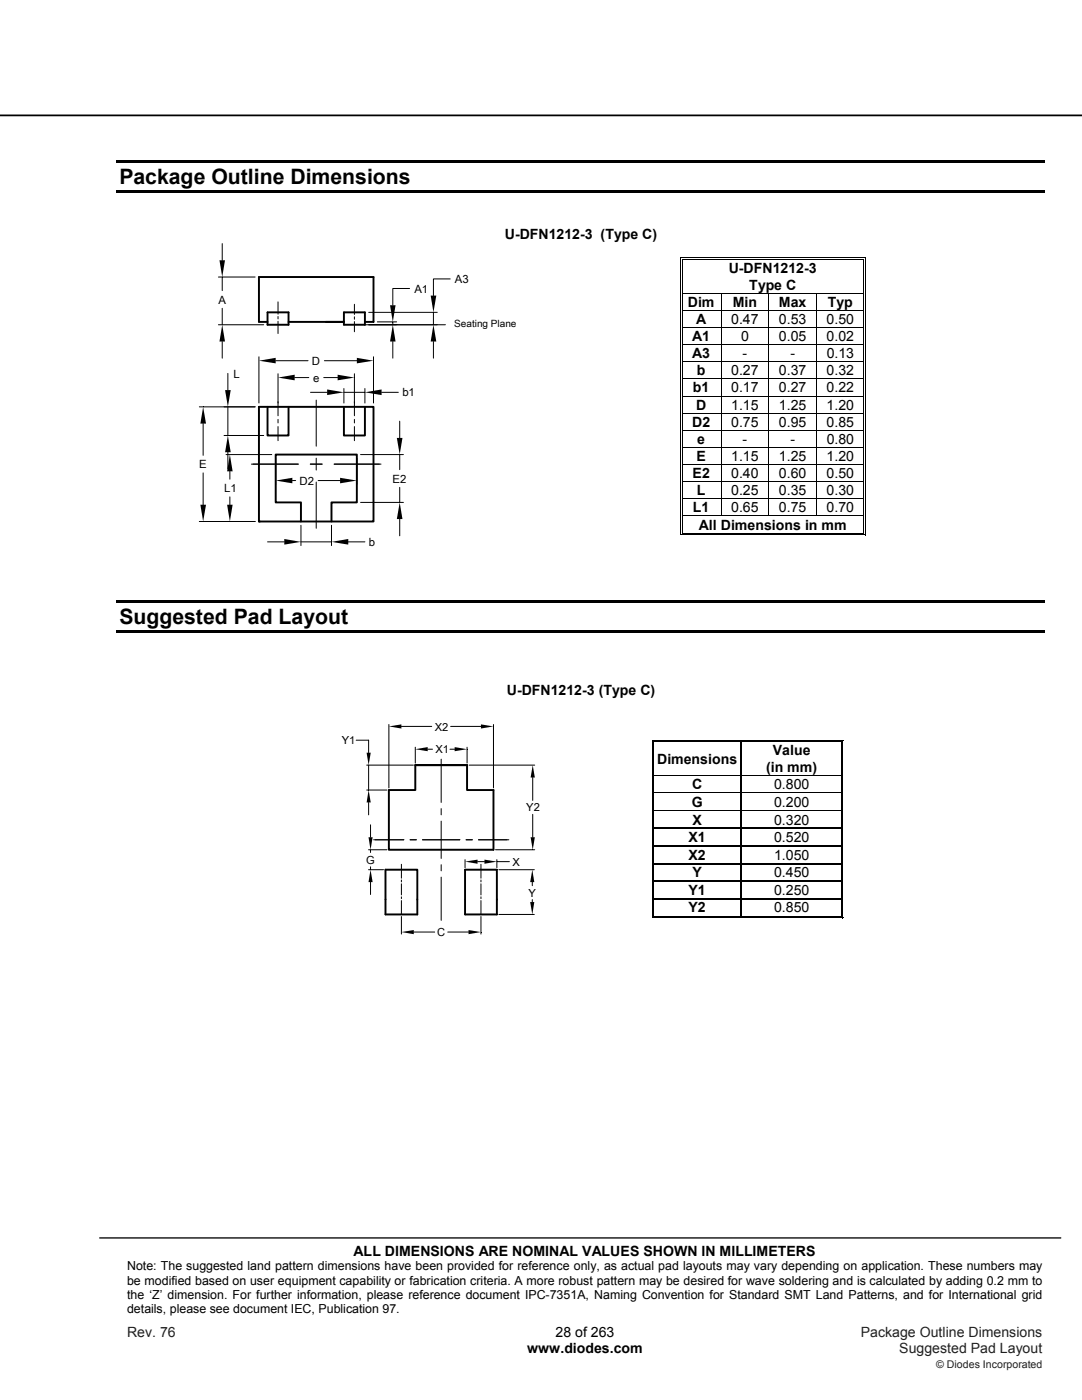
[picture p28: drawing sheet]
<svg xmlns="http://www.w3.org/2000/svg" width="216mm" height="279mm" viewBox="0 0 216 279" stroke-linecap="round" stroke-linejoin="round" font-family="sans-serif">
<defs><g id="words">
<g font-size="4.2">
<text x="23.8" y="36.7">Package Outline Dimensions</text>
<text x="23.8" y="124.6">Suggested Pad Layout</text>
</g>
<g font-size="2.8">
<text x="100.7" y="47.6">U-DFN1212-3 (Type C)</text>
<text x="145.4" y="54.5">U-DFN1212-3</text>
<text x="149.5" y="57.8">Type C</text>
<text x="137.2" y="61.2">Dim</text>
<text x="138.9" y="64.6">A</text>
<text x="145.9" y="64.6">0.47</text>
<text x="146.2" y="61.2">Min</text>
<text x="155.4" y="64.6">0.53</text>
<text x="155.4" y="61.2">Max</text>
<text x="164.9" y="64.6">0.50</text>
<text x="165.2" y="61.2">Typ</text>
<text x="138.1" y="68.1">A1</text>
<text x="138.1" y="71.5">A3</text>
<text x="147.9" y="68.1">0</text>
<text x="148.2" y="71.5">-</text>
<text x="155.4" y="68.1">0.05</text>
<text x="157.7" y="71.5">-</text>
<text x="165" y="68.1">0.02</text>
<text x="165" y="71.5">0.13</text>
<text x="139.1" y="74.9">b</text>
<text x="145.9" y="74.9">0.27</text>
<text x="155.4" y="74.9">0.37</text>
<text x="164.9" y="74.9">0.32</text>
<text x="138.3" y="78.3">b1</text>
<text x="138.9" y="81.7">D</text>
<text x="145.9" y="81.7">1.15</text>
<text x="145.9" y="78.3">0.17</text>
<text x="155.4" y="81.7">1.25</text>
<text x="155.4" y="78.3">0.27</text>
<text x="164.9" y="81.7">1.20</text>
<text x="164.9" y="78.3">0.22</text>
<text x="138.1" y="85.2">D2</text>
<text x="139.1" y="88.6">e</text>
<text x="145.9" y="85.2">0.75</text>
<text x="148.2" y="88.6">-</text>
<text x="155.4" y="85.2">0.95</text>
<text x="157.7" y="88.6">-</text>
<text x="164.9" y="85.2">0.85</text>
<text x="165" y="88.6">0.80</text>
<text x="138.2" y="95.4">E2</text>
<text x="139" y="92">E</text>
<text x="145.9" y="92">1.15</text>
<text x="145.9" y="95.4">0.40</text>
<text x="155.4" y="92">1.25</text>
<text x="155.4" y="95.4">0.60</text>
<text x="164.9" y="92">1.20</text>
<text x="164.9" y="95.4">0.50</text>
<text x="139.1" y="98.8">L</text>
<text x="145.9" y="98.8">0.25</text>
<text x="155.4" y="98.8">0.35</text>
<text x="164.9" y="98.8">0.30</text>
<text x="138.3" y="102.3">L1</text>
<text x="139.5" y="105.7">All Dimensions in mm</text>
<text x="145.9" y="102.3">0.65</text>
<text x="155.4" y="102.3">0.75</text>
<text x="164.9" y="102.3">0.70</text>
<text x="101.1" y="138.7">U-DFN1212-3 (Type C)</text>
<text x="131.1" y="152.4">Dimensions</text>
<text x="152.9" y="154">(in mm)</text>
<text x="154.2" y="150.8">Value</text>
<text x="138" y="161">G</text>
<text x="138.1" y="157.5">C</text>
<text x="154.5" y="157.5">0.800</text>
<text x="154.5" y="161">0.200</text>
<text x="138.2" y="164.5">X</text>
<text x="154.5" y="164.5">0.320</text>
<text x="137.4" y="168">X1</text>
<text x="137.4" y="171.6">X2</text>
<text x="154.5" y="168">0.520</text>
<text x="154.5" y="171.6">1.050</text>
<text x="137.4" y="178.6">Y1</text>
<text x="138.2" y="175.1">Y</text>
<text x="154.5" y="175.1">0.450</text>
<text x="154.5" y="178.6">0.250</text>
<text x="137.4" y="182.1">Y2</text>
<text x="154.5" y="182.1">0.850</text>
<text x="70.6" y="250.6">ALL DIMENSIONS ARE NOMINAL VALUES SHOWN IN MILLIMETERS</text>
<text x="110.9" y="266.8">28 of 263</text>
<text x="105.2" y="270.1">www.diodes.com</text>
</g>
<g font-size="2.8" fill="#231f20">
<text x="25.4" y="266.8">Rev. 76</text>
<text x="171.8" y="266.8">Package Outline Dimensions</text>
<text x="179.5" y="270.1">Suggested Pad Layout</text>
</g>
<g font-size="2.5">
<text x="25.4" y="253.5">Note: The suggested land pattern dimensions have been provided for reference only, as actual pad layouts may vary depending on application. These numbers may</text>
<text x="25.4" y="256.4">be modified based on user equipment capability or fabrication criteria. A more robust pattern may be desired for wave soldering and is calculated by adding 0.2 mm to</text>
<text x="25.4" y="259.2">the ‘Z’ dimension. For further information, please reference document IPC-7351A, Naming Convention for Standard SMT Land Patterns, and for International grid</text>
<text x="25.4" y="262.1">details, please see document IEC, Publication 97.</text>
</g>
<g font-size="2.3">
<text x="82.7" y="58.4">A1</text>
<text x="90.8" y="56.5">A3</text>
<text x="43.6" y="60.6">A</text>
<text x="46.6" y="75.4">L</text>
<text x="62.3" y="72.8">D</text>
<text x="62.5" y="76.2">e</text>
<text x="80.3" y="79.1">b1</text>
<text x="39.8" y="93.5">E</text>
<text x="44.7" y="98.2">L1</text>
<text x="59.8" y="96.7">D2</text>
<text x="78.3" y="96.3">E2</text>
<text x="73.6" y="108.9">b</text>
</g>
<g font-size="2.2">
<text x="68.2" y="148.5">Y1</text>
<text x="86.7" y="145.8">X2</text>
<text x="86.9" y="150.3">X1</text>
<text x="105" y="161.9">Y2</text>
<text x="73.1" y="172.4">G</text>
<text x="102.2" y="172.8">X</text>
<text x="105.5" y="179">Y</text>
<text x="87.2" y="186.8">C</text>
</g>
<text font-size="2.1" fill="#231f20" x="186.8" y="273">© Diodes Incorporated</text>
<text font-size="2" x="90.6" y="65.2">Seating Plane</text>
</g></defs>
<path d="M0 23h215.9" fill="none" stroke="#000" stroke-width=".35"/>
<path d="M19.9 247.1h191.8" fill="none" stroke="#000" stroke-width=".26"/>
<g fill="#000">
<path d="M23.3 31.9h185.2v.5h-185.2zM23.3 38h185.2v.5h-185.2zM135.7 51.4h.2v.5h-.2zM135.7 51.4h.5v.2h-.5zM135.7 58.4h.2v.2h-.2zM136 51.7h.2v.2h-.2zM136 58.4h.2v.2h-.2zM172.2 51.4h.5v.2h-.5zM172.2 51.7h.2v.2h-.2zM172.2 58.4h.2v.2h-.2zM172.6 51.4h.1v.5h-.1zM172.6 58.4h.1v.2h-.1z"/>
<path d="M135.7 61.8h.2v.2h-.2zM135.7 65.3h.2v.1h-.2zM135.7 68.7h.2v.2h-.2zM135.7 72.1h.2v.2h-.2zM135.7 75.5h.2v.2h-.2zM135.7 79h.2v.1h-.2zM136 61.8h.2v.2h-.2zM136 65.3h.2v.1h-.2zM136 68.7h.2v.2h-.2zM136 72.1h.2v.2h-.2zM136 75.5h.2v.2h-.2zM136 79h.2v.1h-.2z"/>
<path d="M172.2 61.8h.2v.2h-.2zM172.2 65.3h.2v.1h-.2zM172.2 68.7h.2v.2h-.2zM172.2 72.1h.2v.2h-.2zM172.2 75.5h.2v.2h-.2zM172.2 79h.2v.1h-.2zM172.6 61.8h.1v.2h-.1zM172.6 65.3h.1v.1h-.1zM172.6 68.7h.1v.2h-.1zM172.6 72.1h.1v.2h-.1zM172.6 75.5h.1v.2h-.1zM172.6 79h.1v.1h-.1z"/>
<path d="M135.7 82.4h.2v.1h-.2zM135.7 85.8h.2v.2h-.2zM135.7 89.2h.2v.2h-.2zM135.7 92.6h.2v.2h-.2zM135.7 96.1h.2v.1h-.2zM135.7 99.5h.2v.2h-.2zM136 82.4h.2v.1h-.2zM136 85.8h.2v.2h-.2zM136 89.2h.2v.2h-.2zM136 92.6h.2v.2h-.2zM136 96.1h.2v.1h-.2zM136 99.5h.2v.2h-.2z"/>
<path d="M172.2 82.4h.2v.1h-.2zM172.2 85.8h.2v.2h-.2zM172.2 89.2h.2v.2h-.2zM172.2 92.6h.2v.2h-.2zM172.2 96.1h.2v.1h-.2zM172.2 99.5h.2v.2h-.2zM172.6 82.4h.1v.1h-.1zM172.6 85.8h.1v.2h-.1zM172.6 89.2h.1v.2h-.1zM172.6 92.6h.1v.2h-.1zM172.6 96.1h.1v.1h-.1zM172.6 99.5h.1v.2h-.1z"/>
<path d="M135.7 102.9h.2v.2h-.2zM135.7 106.7h.5v.1h-.5zM136 102.9h.2v.2h-.2zM136 106.3h.2v.2h-.2zM172.2 102.9h.2v.2h-.2zM172.2 106.7h.5v.1h-.5zM172.2 106.3h.2v.2h-.2zM172.6 102.9h.1v.2h-.1zM172.6 106.3h.1v.5h-.1zM23.3 119.7h185.2v.6h-185.2zM23.3 125.8h185.2v.6h-185.2z"/>
</g>
<g fill="none" stroke="#000" stroke-width=".2">
<path d="M135.8 51.9v6.5M135.8 58.6v3.2M136.1 51.9v6.5M136.1 58.6v3.2M136.2 51.5h36M136.2 51.8h36M136.2 58.5h36M143.9 58.6v3.2M153.4 58.6v3.2M162.9 58.6v3.2M172.3 51.9v6.5M172.3 58.6v3.2"/>
<path d="M172.6 51.9v6.5M172.6 58.6v3.2M135.8 62v3.3M135.8 65.4v3.3M135.8 68.9v3.2M135.8 72.3v3.2M135.8 75.7v3.3M135.8 79.1v3.3M136.1 62v3.3M136.1 65.4v3.3M136.1 68.9v3.2M136.1 72.3v3.2"/>
<path d="M136.1 75.7v3.3M136.1 79.1v3.3M136.2 61.9h36M136.2 65.3h36M136.2 68.8h36M136.2 72.2h36M136.2 75.6h36M136.2 79h36M143.9 62v3.3M143.9 65.4v3.3M143.9 68.9v3.2M143.9 72.3v3.2"/>
<path d="M143.9 75.7v3.3M143.9 79.1v3.3M153.4 62v3.3M153.4 65.4v3.3M153.4 68.9v3.2M153.4 72.3v3.2M153.4 75.7v3.3M153.4 79.1v3.3M162.9 62v3.3M162.9 65.4v3.3M162.9 68.9v3.2M162.9 72.3v3.2"/>
<path d="M162.9 75.7v3.3M162.9 79.1v3.3M172.3 62v3.3M172.3 65.4v3.3M172.3 68.9v3.2M172.3 72.3v3.2M172.3 75.7v3.3M172.3 79.1v3.3M172.6 62v3.3M172.6 65.4v3.3M172.6 68.9v3.2M172.6 72.3v3.2"/>
<path d="M172.6 75.7v3.3M172.6 79.1v3.3M135.8 82.5v3.3M135.8 86v3.2M135.8 89.4v3.2M135.8 92.8v3.3M135.8 96.2v3.3M135.8 99.7v3.2M136.1 82.5v3.3M136.1 86v3.2M136.1 89.4v3.2M136.1 92.8v3.3"/>
<path d="M136.1 96.2v3.3M136.1 99.7v3.2M136.2 82.5h36M136.2 85.9h36M136.2 89.3h36M136.2 92.7h36M136.2 96.1h36M136.2 99.6h36M143.9 82.5v3.3M143.9 86v3.2M143.9 89.4v3.2M143.9 92.8v3.3"/>
<path d="M143.9 96.2v3.3M143.9 99.7v3.2M153.4 82.5v3.3M153.4 86v3.2M153.4 89.4v3.2M153.4 92.8v3.3M153.4 96.2v3.3M153.4 99.7v3.2M162.9 82.5v3.3M162.9 86v3.2M162.9 89.4v3.2M162.9 92.8v3.3"/>
<path d="M162.9 96.2v3.3M162.9 99.7v3.2M172.3 82.5v3.3M172.3 86v3.2M172.3 89.4v3.2M172.3 92.8v3.3M172.3 96.2v3.3M172.3 99.7v3.2M172.6 82.5v3.3M172.6 86v3.2M172.6 89.4v3.2M172.6 92.8v3.3"/>
<path d="M172.6 96.2v3.3M172.6 99.7v3.2M135.8 103.1v3.7M136.1 103.1v3.2M136.2 103h36M136.2 106.8h36M136.2 106.4h36M172.3 103.1v3.2M172.6 103.1v3.2"/>
</g>
<g fill="#fff">
<path d="M130.6 148.2h17.2v6.4h-17.2z"/>
<path d="M131 149.8h16.3v3.2h-16.3z"/>
</g>
<path d="M130 147.6h.2v.6h-.2zM130 147.6h.6v.2h-.6zM130.4 148h.2v.2h-.2zM130.4 148h.2v.1h-.2z" fill="#000"/>
<path d="M130.6 147.7h17.2M130.6 148.1h17.2" fill="none" stroke="#000" stroke-width=".2"/>
<path d="M130.6 148.1l17.2 .1z" fill="#fff"/>
<path d="M147.8 148.1l.3 .1zM147.8 147.6h.5v.2h-.5zM147.8 148h.5v.1h-.5zM167.8 147.6h.5v.2h-.5zM167.8 148h.1v.2h-.1zM167.8 148h.1v.1h-.1zM168.1 147.6h.2v.6h-.2z" fill="#000"/>
<path d="M130.1 148.2v6.4M130.5 148.2v6.4M148.3 147.7h19.5M148.3 148.1h19.5M167.9 148.2v6.4M168.2 148.2v6.4" fill="none" stroke="#000" stroke-width=".2"/>
<path d="M148 148.2v6.4" fill="none" stroke="#000" stroke-width=".25"/>
<g fill="#fff">
<path d="M130.6 154.9h17.2v3.3h-17.2z"/>
<path d="M131 154.9h16.3v3.3h-16.3z"/>
<path d="M148.1 154.9h19.7v3.3h-19.7z"/>
<path d="M148.7 154.9h18.6v3.3h-18.6z"/>
</g>
<path d="M130 154.6h.2v.3h-.2zM130.4 154.6h.2v.3h-.2z" fill="#000"/>
<path d="M130.6 154.8h17.2" fill="none" stroke="#000" stroke-width=".25"/>
<path d="M130.6 154.9h17.2z" fill="#fff"/>
<path d="M147.8 154.6h.3v.3h-.3z" fill="#000"/>
<path d="M148.1 154.8h19.7" fill="none" stroke="#000" stroke-width=".25"/>
<path d="M148.1 154.9h19.7z" fill="#fff"/>
<path d="M167.8 154.6h.1v.3h-.1zM168.1 154.6h.2v.3h-.2z" fill="#000"/>
<path d="M130.1 154.9v3.3M130.5 154.9v3.3M167.9 154.9v3.3M168.2 154.9v3.3" fill="none" stroke="#000" stroke-width=".2"/>
<path d="M148 154.9v3.3" fill="none" stroke="#000" stroke-width=".25"/>
<g fill="#fff">
<path d="M130.6 158.4h17.2v3.3h-17.2z"/>
<path d="M131 158.4h16.3v3.3h-16.3z"/>
<path d="M148.1 158.4h19.7v3.3h-19.7z"/>
<path d="M148.7 158.4h18.6v3.3h-18.6z"/>
</g>
<path d="M130 158.2h.2v.2h-.2zM130.4 158.2h.2v.2h-.2z" fill="#000"/>
<path d="M130.6 158.3h17.2" fill="none" stroke="#000" stroke-width=".25"/>
<path d="M130.6 158.4h17.2z" fill="#fff"/>
<path d="M147.8 158.2h.3v.2h-.3z" fill="#000"/>
<path d="M148.1 158.3h19.7" fill="none" stroke="#000" stroke-width=".25"/>
<path d="M148.1 158.4h19.7z" fill="#fff"/>
<path d="M167.8 158.2h.1v.2h-.1zM168.1 158.2h.2v.2h-.2z" fill="#000"/>
<path d="M130.1 158.4v3.3M130.5 158.4v3.3M167.9 158.4v3.3M168.2 158.4v3.3" fill="none" stroke="#000" stroke-width=".2"/>
<path d="M148 158.4v3.3" fill="none" stroke="#000" stroke-width=".25"/>
<g fill="#fff">
<path d="M130.6 161.9h17.2v3.3h-17.2z"/>
<path d="M131 161.9h16.3v3.3h-16.3z"/>
<path d="M148.1 161.9h19.7v3.3h-19.7z"/>
<path d="M148.7 161.9h18.6v3.3h-18.6z"/>
</g>
<path d="M130 161.7h.2v.2h-.2zM130.4 161.7h.2v.2h-.2z" fill="#000"/>
<path d="M130.6 161.8h17.2" fill="none" stroke="#000" stroke-width=".25"/>
<path d="M130.6 161.9h17.2z" fill="#fff"/>
<path d="M147.8 161.7h.3v.2h-.3z" fill="#000"/>
<path d="M148.1 161.8h19.7" fill="none" stroke="#000" stroke-width=".25"/>
<path d="M148.1 161.9h19.7z" fill="#fff"/>
<path d="M167.8 161.7h.1v.2h-.1zM168.1 161.7h.2v.2h-.2z" fill="#000"/>
<path d="M130.1 161.9v3.3M130.5 161.9v3.3M167.9 161.9v3.3M168.2 161.9v3.3" fill="none" stroke="#000" stroke-width=".2"/>
<path d="M148 161.9v3.3" fill="none" stroke="#000" stroke-width=".25"/>
<g fill="#fff">
<path d="M130.6 165.4h17.2v3.3h-17.2z"/>
<path d="M131 165.4h16.3v3.3h-16.3z"/>
</g>
<path d="M130 165.2h.2v.3h-.2zM130.4 165.2h.2v.3h-.2z" fill="#000"/>
<path d="M130.6 165.3h17.2" fill="none" stroke="#000" stroke-width=".25"/>
<path d="M130.6 165.4l17.2 .1z" fill="#fff"/>
<g fill="#000">
<path d="M130 168.7h.2v.3h-.2zM130 172.2h.2v.3h-.2zM130 175.7h.2v.3h-.2zM130 179.2h.2v.3h-.2zM130.4 168.7h.2v.3h-.2zM130.4 172.2h.2v.3h-.2zM130.4 175.7h.2v.3h-.2zM130.4 179.2h.2v.3h-.2zM147.8 165.2h.3v.3h-.3zM147.8 168.7h.3v.3h-.3zM147.8 172.2h.3v.3h-.3zM147.8 175.7h.3v.3h-.3z"/>
<path d="M147.8 179.2h.3v.3h-.3zM167.8 165.2h.1v.3h-.1zM167.8 168.7h.1v.3h-.1zM167.8 172.2h.1v.3h-.1zM167.8 175.7h.1v.3h-.1zM167.8 179.2h.1v.3h-.1zM168.1 165.2h.2v.3h-.2zM168.1 168.7h.2v.3h-.2zM168.1 172.2h.2v.3h-.2zM168.1 175.7h.2v.3h-.2zM168.1 179.2h.2v.3h-.2zM130 183.1h.6v.2h-.6z"/>
<path d="M130.4 182.8h.2v.1h-.2zM147.8 182.8h.5v.1h-.5zM167.8 183.1h.5v.2h-.5zM167.8 182.8h.1v.1h-.1zM168.1 182.8h.2v.5h-.2z"/>
<circle cx="51.7" cy="104.1" r=".19"/>
</g>
<g fill="none" stroke="#000" stroke-width=".25">
<path d="M130.6 168.8h17.2M130.6 172.3h17.2M130.6 175.8h17.2M130.6 179.3h17.2M148 165.5v3.2M148 169v3.2M148 172.5v3.2M148 176v3.2M148 179.5v3.3M148.1 165.3h19.7M148.1 168.8h19.7M148.1 172.3h19.7"/>
<path d="M148.1 175.8h19.7M148.1 179.3h19.7"/>
</g>
<g fill="none" stroke="#000" stroke-width=".2">
<path d="M43.6 55.3h7.3M44.3 48.6v3.3M44.3 55.3v2.7M81.7 57.6h-3.3v3.3M89.8 55.7h-3.3v3.3M43.6 64.8h9M44.3 61.5v3.3M44.3 68.2v3.3M45.5 74.5v3.4M51.7 71.2v9.2M55 72h6.5M55.5 60.2v2.5"/>
<path d="M55.5 63.2v.4M55.5 64.1v2.5M55.5 74.6v8.4M58.8 75.4h2.8M62 78.3h3.3M63.1 79.8v9.2M64.6 75.4h2.8M64.7 72h6.5M68.6 77.5v2.9M68.6 78.3h4.2M70.7 60.7v2.1M70.7 63.2v.5"/>
<path d="M70.7 64.2v2M70.7 74.6v8.4M72.8 64.8h16.1M72.8 77.5v2.9M73.6 62.3h13.6M74.5 71.2v9.2M75.3 64.2h3.8M76.1 78.3h3.4M78.4 64.2v.6M78.4 68.2v3.3M86.5 62.3v2.5M86.5 68.2v3.3"/>
<path d="M39.8 81.2h11.1M40.5 84.5v6.4M40.5 94.4v6.3M44.7 86.9h7.9M45.1 90.7h9.1M45.5 81.2v5.7M45.5 90.3v3.3M45.9 94.1v1.5M45.9 99.2v1.5M50.2 92.6h9.3M55 91.5v5.2M55.5 83.7v.7"/>
<path d="M55.5 85.1v2.8M58.3 95.9h.7M61.9 92.6h2.4M63.1 91.4v2.4M63.1 96.2v9.2M63.5 95.9h4.4M66.7 92.6h9.3M70.7 83.7v.7M70.7 85.1v2.8M71.2 91.5v5.2M71.9 90.7h8.6M79.8 84.1v3.3"/>
<path d="M79.8 90.7v3M79.8 97.3v3M39.8 104.1h11.1M53.4 108.1h3.3M60 104.8v4.1M60 108.1h6.1M66.1 104.8v4.1M69.5 108.1h3.3M71.9 100.3h8.6M79.8 103.6v3.3M71.1 147.7h2.5v2.5M73.2 157.7h4"/>
<path d="M73.2 152.7h9.3M73.6 152.7v5M77.6 144.6v12.6M80.1 145h6M82.9 149.1v3.2M85.3 149.5h1M88 151.5v8.6M89.8 149.5h.9M89.9 145h6.1M93.2 149.1v3.2M93.6 152.7h13.1M98.5 144.6v12.6"/>
<path d="M106.3 155.2v4.5M73.5 169.6h3.7M73.5 173.6h3M73.6 160.1v2.5M73.9 164.6v2.5M73.9 169.6v.5M73.9 173v.6M73.9 176v2.5M74.5 167.6h6.1M80.1 172.5v2.8M80.1 175.6v.4M80.1 176.4v2.2"/>
<path d="M80.1 179v.3M80.1 179.7v2.8M81.8 167.6h1.3M84.3 167.6h7.5M88 161.4v1.2M88 163.9v7.4M88 172.6v1.2M88 175v8.7M92.8 171.6v1.6M93 167.6h1.3M95.3 172h1.4M95.5 167.6h6"/>
<path d="M96 172.5v2.8M96 175.6v.4M96 176.4v2.2M96 179v.3M96 179.7v2.8M98.9 169.6h7.8M99.1 171.6v1.6M99.1 172h2.5M99.5 173.6h7.1M106.2 176v.8M106.2 179.5v.5M106.3 162.5v4.6"/>
<path d="M130.1 165.5v3.2M130.1 169v3.2M130.1 172.5v3.2M130.1 176v3.2M130.1 179.5v3.8M130.5 165.5v3.2M130.5 169v3.2M130.5 172.5v3.2M130.5 176v3.2M130.5 179.5v3.3M167.9 165.5v3.2M167.9 169v3.2"/>
<path d="M167.9 172.5v3.2M167.9 176v3.2M167.9 179.5v3.3M168.2 165.5v3.2M168.2 169v3.2M168.2 172.5v3.2M168.2 176v3.2M168.2 179.5v3.3M80.1 182.9v3.5M82.6 186h4.1M89.3 186h4.2M96 182.9v3.5"/>
<path d="M99.5 182.5h7.1M130.6 183.2h37.2M130.6 182.8h17.2M148.3 182.8h19.5"/>
</g>
<g fill="#000">
<path d="M43.8 51.9h1.1l-.6 3.4zM85.9 59h1.2l-.6 3.3zM44.3 64.8l.6 3.4h-1.1zM44.9 77.9h1.1l-.5 3.3zM51.7 72l3.3-.6v1.1zM55.5 75.4l3.3-.6v1.1zM65.3 77.7l3.3 .6-3.3 .5zM67.4 74.8l3.3 .6-3.3 .5zM71.2 71.4l3.3 .6-3.3 .5zM72.8 78.3l3.3-.6v1.1zM78.4 64.8l.5 3.4h-1.1zM77.8 60.9h1.1l-.5 3.3z"/>
<path d="M86.5 64.8l.6 3.4h-1.2zM40.5 81.2l.6 3.3h-1.1zM45.5 86.9l.5 3.4h-1.1zM45.9 90.7l.5 3.4h-1.1zM55 95.9l3.3-.5v1.1zM67.9 95.4l3.3 .5-3.3 .6zM79.2 87.4h1.1l-.5 3.3zM40 100.7h1.1l-.6 3.4zM45.3 100.7h1.1l-.5 3.4zM56.7 107.6l3.3 .5-3.3 .6zM66.1 108.1l3.4-.5v1.1zM79.8 100.3l.5 3.3h-1.1z"/>
<path d="M73.2 150.2h.8l-.4 2.5zM77.6 145l2.5-.4v.8zM82.9 149.5l2.4-.4v.8zM90.7 149.1l2.5 .4-2.5 .4zM96 144.6l2.5 .4-2.5 .4zM106.3 152.7l.4 2.5h-.8zM73.6 157.7l.4 2.4h-.8zM73.5 167.1h.9l-.5 2.5zM73.9 173.6l.5 2.4h-.9zM92.8 172l2.5-.4v.8zM96.7 171.6l2.4 .4-2.4 .4zM106.2 173.6l.4 2.4h-.8z"/>
<path d="M105.9 167.1h.8l-.4 2.5zM80.1 186l2.5-.4v.8zM93.5 185.6l2.5 .4-2.5 .4zM105.8 180h.8l-.4 2.5z"/>
</g>
<path d="M53.4 64.2h-1.7v-8.9h22.8v8.9h-1.7M53.4 62.3h4.2v2.5h-4.2zM57.6 64.2h11M68.6 62.3h4.2v2.5h-4.2zM51.7 81.2h22.8v22.9h-22.8zM53.4 81.2v5.7h4.2v-5.7M68.6 81.2v5.7h4.2v-5.7M60 104.1v-3.8h-5v-9.6h16.2v9.6h-5.1v3.8M77.6 157.7h5.3v-5h10.3v5h5.3v11.9h-20.9zM76.9 173.6h6.4v8.9h-6.4zM92.8 173.6h6.3v8.9h-6.3z" fill="none" stroke="#000" stroke-width=".38"/>
<use href="#words"/>
</svg>
